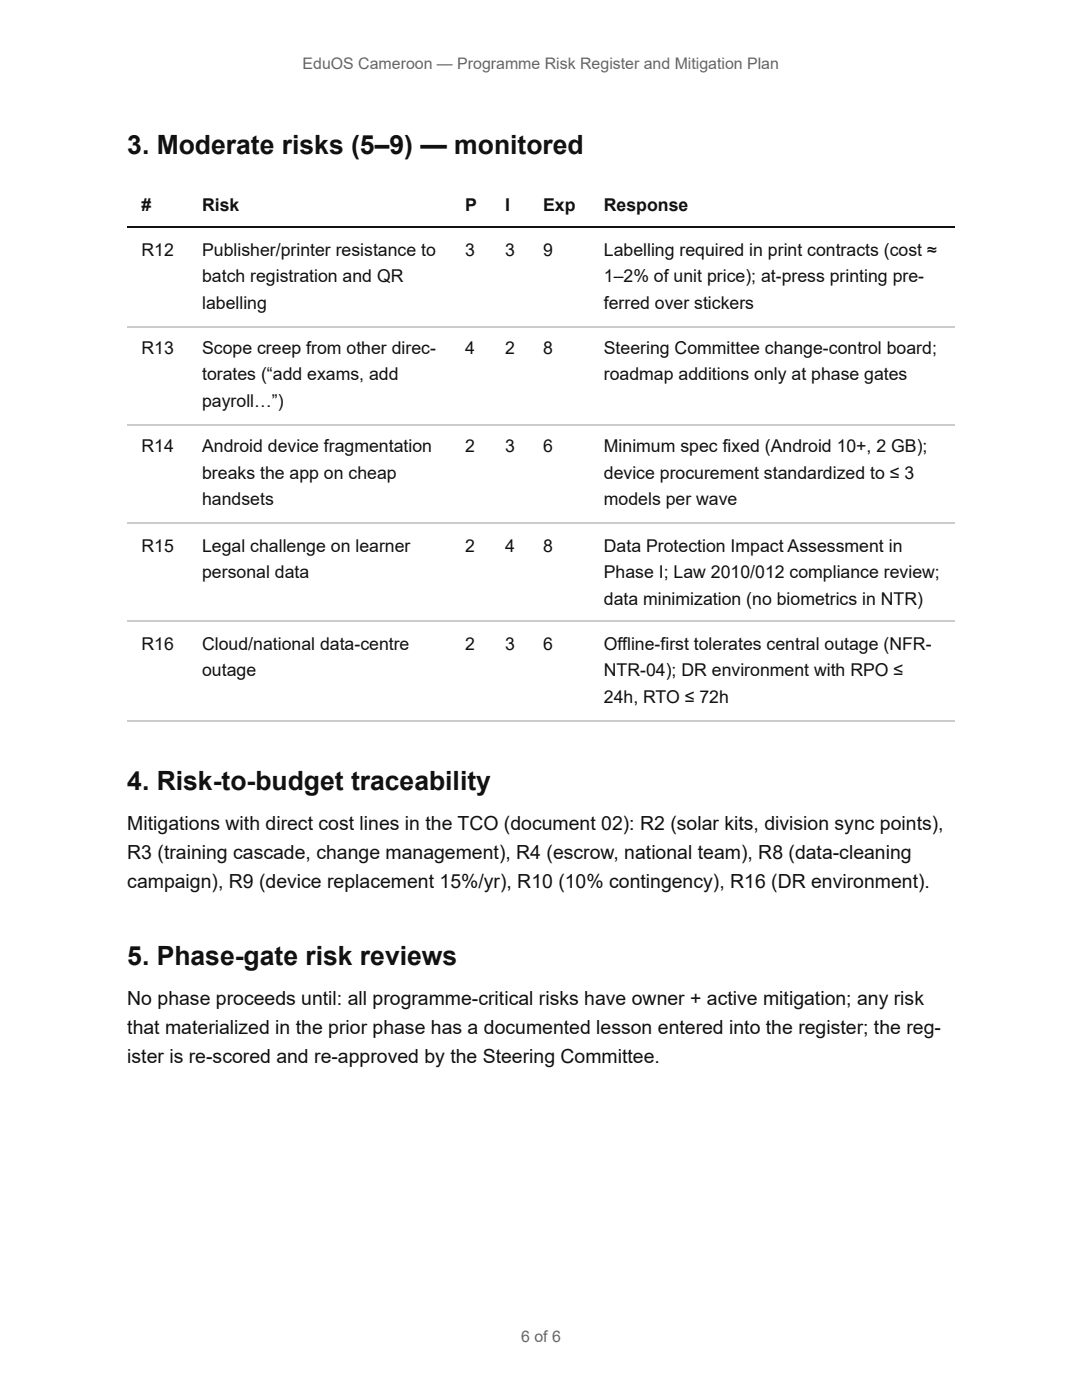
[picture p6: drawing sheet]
<svg xmlns="http://www.w3.org/2000/svg" width="216mm" height="279mm" viewBox="0 0 216 279" stroke-linecap="round" stroke-linejoin="round" font-family="sans-serif">
<defs><g id="words">
<g font-size="5.3" fill="#111">
<text x="25.4" y="30.7">3. Moderate risks (5–9) — monitored</text>
<text x="25.4" y="157.7">4. Risk-to-budget traceability</text>
<text x="25.4" y="192.6">5. Phase-gate risk reviews</text>
</g>
<g font-size="3.9" fill="#111">
<text x="25.4" y="165.6">Mitigations with direct cost lines in the TCO (document 02): R2 (solar kits, division sync points),</text>
<text x="25.4" y="171.4">R3 (training cascade, change management), R4 (escrow, national team), R8 (data-cleaning</text>
<text x="25.4" y="177.3">campaign), R9 (device replacement 15%/yr), R10 (10% contingency), R16 (DR environment).</text>
<text x="25.4" y="200.6">No phase proceeds until: all programme-critical risks have owner + active mitigation; any risk</text>
<text x="25.4" y="206.4">that materialized in the prior phase has a documented lesson entered into the register; the reg-</text>
<text x="25.4" y="212.2">ister is re-scored and re-approved by the Steering Committee.</text>
</g>
<g font-size="3.5" fill="#111">
<text x="28.2" y="42.1">#</text>
<text x="40.3" y="42.1">Risk</text>
<text x="92.8" y="42.1">P</text>
<text x="100.8" y="42.1">I</text>
<text x="108.4" y="42.1">Exp</text>
<text x="120.5" y="42.1">Response</text>
<text x="28.2" y="51.1">R12</text>
<text x="40.3" y="51.1">Publisher/printer resistance to</text>
<text x="92.8" y="51.1">3</text>
<text x="100.8" y="51.1">3</text>
<text x="108.4" y="51.1">9</text>
<text x="120.5" y="51.1">Labelling required in print contracts (cost ≈</text>
<text x="40.3" y="56.4">batch registration and QR</text>
<text x="120.5" y="56.4">1–2% of unit price); at-press printing pre-</text>
<text x="40.3" y="61.6">labelling</text>
<text x="120.5" y="61.6">ferred over stickers</text>
<text x="28.2" y="70.6">R13</text>
<text x="40.3" y="70.6">Scope creep from other direc-</text>
<text x="92.8" y="70.6">4</text>
<text x="100.8" y="70.6">2</text>
<text x="108.4" y="70.6">8</text>
<text x="120.5" y="70.6">Steering Committee change-control board;</text>
<text x="40.3" y="75.9">torates (“add exams, add</text>
<text x="120.5" y="75.9">roadmap additions only at phase gates</text>
<text x="40.3" y="81.2">payroll…”)</text>
<text x="28.2" y="90.2">R14</text>
<text x="40.3" y="90.2">Android device fragmentation</text>
<text x="40.3" y="95.5">breaks the app on cheap</text>
<text x="92.8" y="90.2">2</text>
<text x="100.8" y="90.2">3</text>
<text x="108.4" y="90.2">6</text>
<text x="120.5" y="90.2">Minimum spec fixed (Android 10+, 2 GB);</text>
<text x="120.5" y="95.5">device procurement standardized to ≤ 3</text>
<text x="40.3" y="100.8">handsets</text>
<text x="120.5" y="100.8">models per wave</text>
<text x="28.2" y="110.1">R15</text>
<text x="40.3" y="110.1">Legal challenge on learner</text>
<text x="92.8" y="110.1">2</text>
<text x="100.8" y="110.1">4</text>
<text x="108.4" y="110.1">8</text>
<text x="120.5" y="110.1">Data Protection Impact Assessment in</text>
<text x="40.3" y="115.4">personal data</text>
<text x="120.5" y="115.4">Phase I; Law 2010/012 compliance review;</text>
<text x="120.5" y="120.7">data minimization (no biometrics in NTR)</text>
<text x="28.2" y="129.6">R16</text>
<text x="40.3" y="129.6">Cloud/national data-centre</text>
<text x="92.8" y="129.6">2</text>
<text x="100.8" y="129.6">3</text>
<text x="108.4" y="129.6">6</text>
<text x="120.5" y="129.6">Offline-first tolerates central outage (NFR-</text>
<text x="40.3" y="134.9">outage</text>
<text x="120.5" y="134.9">NTR-04); DR environment with RPO ≤</text>
<text x="120.5" y="140.2">24h, RTO ≤ 72h</text>
</g>
<g font-size="3.2" fill="#666">
<text x="60.4" y="13.8">EduOS Cameroon — Programme Risk Register and Mitigation Plan</text>
<text x="104" y="267.8">6 of 6</text>
</g>
</g></defs>
<path d="M25.4 45.4h165.1" fill="none" stroke="#111" stroke-width=".26"/>
<path d="M25.4 65.2h165.1M25.4 84.8h165.1M25.4 104.4h165.1M25.4 124h165.1M25.4 143.8h165.1" fill="none" stroke="#ccc" stroke-width=".26"/>
<use href="#words"/>
</svg>
